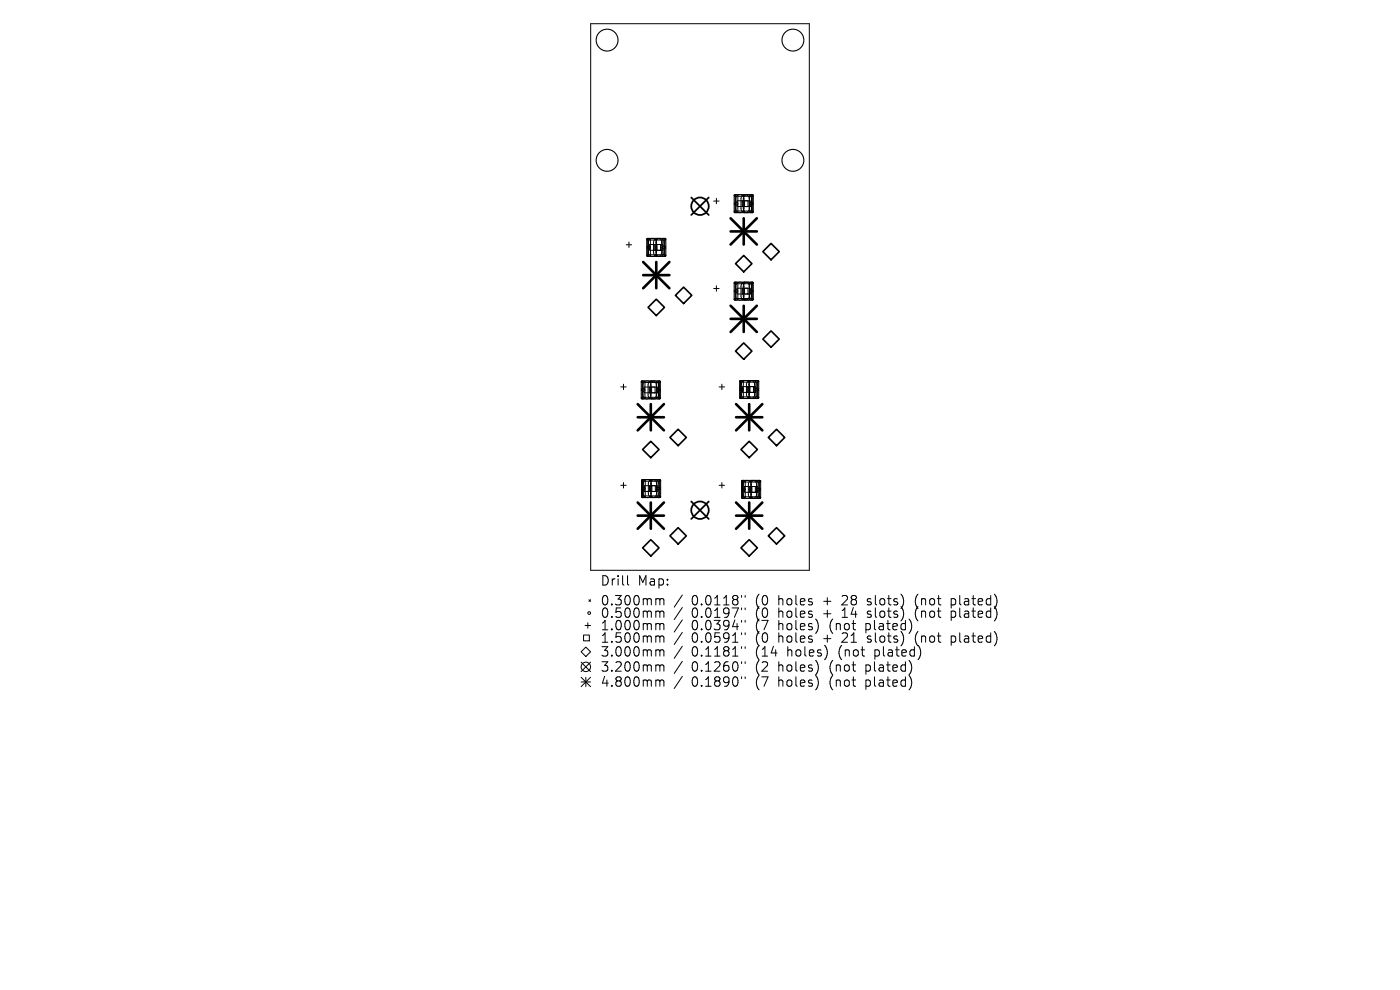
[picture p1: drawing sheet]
<svg xmlns="http://www.w3.org/2000/svg" width="297mm" height="210mm" viewBox="0 0 297 210" stroke-linecap="round" stroke-linejoin="round" font-family="sans-serif">
<defs><g id="words">
<g font-size="2.8">
<text x="127.3" y="124.5">Drill</text>
<text x="135.3" y="124.5">Map:</text>
<text x="127.3" y="128.7">0.300mm</text>
<text x="127.3" y="131.3">0.500mm</text>
<text x="146.7" y="128.7">0.0118&quot;</text>
<text x="146.7" y="131.3">0.0197&quot;</text>
<text x="160.5" y="128.7">(0</text>
<text x="160.5" y="131.3">(0</text>
<text x="165.4" y="128.7">holes</text>
<text x="165.4" y="131.3">holes</text>
<text x="175.1" y="128.7">+</text>
<text x="175.1" y="131.3">+</text>
<text x="179.3" y="128.7">28</text>
<text x="179.3" y="131.3">14</text>
<text x="184.9" y="128.7">slots)</text>
<text x="184.9" y="131.3">slots)</text>
<text x="195.2" y="128.7">(not</text>
<text x="195.2" y="131.3">(not</text>
<text x="203" y="128.7">plated)</text>
<text x="203" y="131.3">plated)</text>
<text x="127.3" y="134">1.000mm</text>
<text x="127.3" y="136.6">1.500mm</text>
<text x="146.7" y="134">0.0394&quot;</text>
<text x="146.7" y="136.6">0.0591&quot;</text>
<text x="160.5" y="134">(7</text>
<text x="160.5" y="136.6">(0</text>
<text x="165.4" y="134">holes)</text>
<text x="165.4" y="136.6">holes</text>
<text x="175.1" y="136.6">+</text>
<text x="176.5" y="134">(not</text>
<text x="179.3" y="136.6">21</text>
<text x="184.3" y="134">plated)</text>
<text x="184.9" y="136.6">slots)</text>
<text x="195.2" y="136.6">(not</text>
<text x="203" y="136.6">plated)</text>
<text x="127.3" y="139.6">3.000mm</text>
<text x="127.3" y="142.8">3.200mm</text>
<text x="146.7" y="139.6">0.1181&quot;</text>
<text x="146.7" y="142.8">0.1260&quot;</text>
<text x="160.5" y="139.6">(14</text>
<text x="160.5" y="142.8">(2</text>
<text x="165.4" y="142.8">holes)</text>
<text x="167.3" y="139.6">holes)</text>
<text x="176.5" y="142.8">(not</text>
<text x="178.4" y="139.6">(not</text>
<text x="184.3" y="142.8">plated)</text>
<text x="186.2" y="139.6">plated)</text>
<text x="127.3" y="146">4.800mm</text>
<text x="146.7" y="146">0.1890&quot;</text>
<text x="160.5" y="146">(7</text>
<text x="165.4" y="146">holes)</text>
<text x="176.5" y="146">(not</text>
<text x="184.3" y="146">plated)</text>
</g>
</g></defs>
<g fill="none" stroke="#000" stroke-width=".21">
<path d="M125.3 5h46.4v116h-46.4zM132.8 51.9h1.2M133.4 51.3v1.2M137.2 52.3l.3 .4M137.2 50.6h.2l.1 .1v3.5l-.1 .2-.2-.2zM137.2 50.6h3.9l.2 .1-.2 .2h-3.7l-.2-.1zM137.2 54.1l3.9-.1 .2 .2-.2 .2h-3.7l-.2-.1zM137.5 50.7l.3-.1 .2 .2v3.3l-.3 .3-.3-.3zM137.5 51.4a.87 .87 0 0 1 .9-.8 .87 .87 0 0 1 .9 .8v2.1a.87 .87 0 0 1-.9 .9 .87 .87 0 0 1-.9-.9M137.5 52.3l-.3 .4M137.8 51.9h1.2v1.2h-1.2zM138.9 51.9h1.2v1.2h-1.2z"/>
<path d="M138.9 50.8a.87 .87 0 0 1 .9-.2 .87 .87 0 0 1 .6 .8v2.1a.87 .87 0 0 1-.9 .9 .87 .87 0 0 1-.9-.9v-2.1zM139.1 50.6l.3 .3M139.1 54l.3 .4M139.4 51.9h1.2v1.2h-1.2zM139.4 50.8a.87 .87 0 0 1 .9-.2 .87 .87 0 0 1 .6 .8v2.1a.87 .87 0 0 1-.9 .9 .87 .87 0 0 1-.9-.9v-2.1zM139.4 50.6l-.3 .3M139.4 54l-.3 .4M140.6 50.7l.3-.1 .2 .2v3.3l-.3 .3-.3-.3zM140.9 52.3l.4 .4M141 50.6h.2l.1 .1v3.5l-.2 .2-.2-.2zM141.3 52.3l-.4 .4M151.4 42.7h1.2"/>
<path d="M152 42.1v1.1M155.7 43l.4 .4M155.8 41.3h.2l.1 .2v3.4l-.2 .2-.2-.2zM155.8 59.9h.2l.1 .1v3.5l-.2 .2-.2-.2zM155.8 41.3h3.8l.2 .2-.2 .1h-3.7l-.1-.1zM155.8 44.8h3.8l.2 .1-.2 .2h-3.7l-.1-.1zM155.8 59.9l3.8-.1 .2 .2-.2 .2h-3.7l-.1-.1zM156 41.4l.3-.1 .2 .3v3.3l-.2 .2-.3-.2zM156 59.9h.3l.2 .2v3.3l-.2 .3-.3-.3zM156.1 43l-.4 .4M156.1 42.2a.87 .87 0 0 1 .9-.9 .87 .87 0 0 1 .8 .9v2a.87 .87 0 0 1-.8 .9 .87 .87 0 0 1-.9-.9M156.4 42.6h1.2v1.2h-1.2z"/>
<path d="M157.5 42.6h1.2v1.2h-1.2zM157.5 41.5a.87 .87 0 0 1 .9-.1 .87 .87 0 0 1 .5 .8v2a.87 .87 0 0 1-.8 .9 .87 .87 0 0 1-.9-.9v-2.1zM157.6 41.3l.4 .3M157.6 44.8l.4 .3M157.6 59.8l.4 .4M157.9 42.6h1.3v1.2h-1.3zM157.9 41.5a.87 .87 0 0 1 1-.1 .87 .87 0 0 1 .5 .8v2a.87 .87 0 0 1-.8 .9 .87 .87 0 0 1-.9-.9v-2.1zM158 41.3l-.4 .3M158 44.8l-.4 .3M158 59.8l-.4 .4M159.1 41.4l.3-.1 .2 .3v3.3l-.3 .2-.3-.2zM159.1 59.9h.3l.2 .2v3.3l-.3 .3-.3-.3z"/>
<path d="M159.5 43l.3 .4M159.5 41.3h.2l.1 .2v3.4l-.2 .2-.1-.2zM159.5 59.9h.2l.1 .1v3.5l-.2 .2-.1-.2zM159.8 43l-.3 .4M151.4 61.2h1.2M152 60.6v1.2M155.7 61.6l.4 .3M155.8 63.4l3.8-.1 .2 .2-.2 .2h-3.7l-.1-.1zM156.1 61.6l-.4 .3M156.1 60.7a.87 .87 0 0 1 .9-.9 .87 .87 0 0 1 .8 .9v2.1a.87 .87 0 0 1-.8 .9 .87 .87 0 0 1-.9-.9M156.4 61.1h1.2v1.3h-1.2zM157.5 61.1h1.2v1.3h-1.2z"/>
<path d="M157.5 60.1a.87 .87 0 0 1 .9-.2 .87 .87 0 0 1 .5 .8v2.1a.87 .87 0 0 1-.8 .9 .87 .87 0 0 1-.9-.9v-2.2zM157.6 63.3l.4 .4M157.9 61.1h1.3v1.3h-1.3zM157.9 60.1a.87 .87 0 0 1 1-.2 .87 .87 0 0 1 .5 .8v2.1a.87 .87 0 0 1-.8 .9 .87 .87 0 0 1-.9-.9v-2.2zM158 63.3l-.4 .4M159.5 61.6l.3 .3M159.8 61.6l-.3 .3M131.7 82.1h1.1M132.3 81.5v1.2M136 82.5l.4 .4M136.1 80.9l.2-.1 .1 .2v3.5l-.2 .1-.2-.1zM136.1 80.9l3.8-.1 .2 .2-.2 .1h-3.7l-.1-.1z"/>
<path d="M136.1 84.3h3.8l.2 .2-.2 .1h-3.7l-.1-.1zM136.3 80.9l.3-.1 .2 .3v3.3l-.2 .2-.4-.2zM136.4 82.5l-.4 .4M136.4 81.7a.87 .87 0 0 1 .9-.9 .87 .87 0 0 1 .8 .9v2.1a.87 .87 0 0 1-.8 .8 .87 .87 0 0 1-.9-.8M136.6 82.1h1.3v1.2h-1.3zM137.7 82.1h1.3v1.2h-1.3zM137.7 81.1a.87 .87 0 0 1 1-.2 .87 .87 0 0 1 .5 .8v2.1a.87 .87 0 0 1-.8 .8 .87 .87 0 0 1-.9-.8v-2.2zM137.9 80.8l.3 .3M137.9 84.3l.3 .3M138.2 81.1a.87 .87 0 0 1 1-.2 .87 .87 0 0 1 .5 .8v2.1a.87 .87 0 0 1-.9 .8 .87 .87 0 0 1-.8-.8v-2.2zM138.2 82.1h1.3v1.2h-1.3zM138.2 80.8l-.3 .3"/>
<path d="M138.2 84.3l-.3 .3M139.4 80.9l.3-.1 .2 .3v3.3l-.3 .2-.3-.2zM139.7 82.5l.4 .4M139.8 80.9l.2-.1 .1 .2v3.5l-.2 .1-.2-.1zM140.1 82.5l-.4 .4M152.6 82.1h1.1M153.1 81.5v1.2M156.9 82.5l.4 .3M157 80.8l.1-.1 .2 .2v3.5l-.2 .1-.2-.1zM157 80.8l3.8-.1 .2 .2-.2 .2h-3.7l-.2-.1zM157 84.2h3.8l.2 .2-.2 .1h-3.7l-.2-.1zM157.2 80.8l.3-.1 .2 .3v3.3l-.3 .2-.3-.2z"/>
<path d="M157.3 81.6a.87 .87 0 0 1 .8-.9 .87 .87 0 0 1 .9 .9v2.1a.87 .87 0 0 1-.9 .8 .87 .87 0 0 1-.8-.8M157.3 82.5l-.4 .3M157.5 82h1.2v1.2h-1.2zM158.6 82h1.2v1.2h-1.2zM158.6 81a.87 .87 0 0 1 1-.2 .87 .87 0 0 1 .5 .8v2.1a.87 .87 0 0 1-.9 .8 .87 .87 0 0 1-.8-.8v-2.2zM158.8 80.7l.3 .4M158.8 84.2l.3 .3M159.1 82h1.2v1.2h-1.2zM159.1 80.7l-.3 .4M159.1 84.2l-.3 .3M160.3 80.8l.3-.1 .2 .3v3.3l-.3 .2-.3-.2zM160.6 81.6a.87 .87 0 0 0-.9-.9 .87 .87 0 0 0-.9 .9v2.1a.87 .87 0 0 0 .9 .8 .87 .87 0 0 0 .9-.8"/>
<path d="M160.6 82.5l.4 .3M160.7 80.8l.2-.1 .1 .2v3.5l-.2 .1-.2-.1zM161 82.5l-.4 .3M131.7 102.9h1.1M132.3 102.4v1.1M136.1 103.5l.3 .3M136.1 101.8l.2-.1 .1 .2v3.5l-.1 .2-.2-.2zM136.1 101.8l3.9-.1 .2 .2-.2 .2h-3.7l-.2-.1zM136.1 105.3l3.9-.1 .2 .2-.2 .2h-3.7l-.2-.2zM136.4 101.8l.3-.1 .2 .3v3.3l-.3 .3-.3-.3zM136.4 103.5l-.3 .3M136.4 102.6a.87 .87 0 0 1 .9-.9 .87 .87 0 0 1 .9 .9v2.1a.87 .87 0 0 1-.9 .9 .87 .87 0 0 1-.9-.9"/>
<path d="M136.7 103h1.2v1.3h-1.2zM137.8 102a.87 .87 0 0 1 .9-.2 .87 .87 0 0 1 .6 .8v2.1a.87 .87 0 0 1-.9 .9 .87 .87 0 0 1-.9-.9v-2.2zM137.8 103h1.2v1.3h-1.2zM137.9 101.7l.4 .4M137.9 105.2l.4 .4M138.3 102a.87 .87 0 0 1 .9-.2 .87 .87 0 0 1 .6 .8v2.1a.87 .87 0 0 1-.9 .9 .87 .87 0 0 1-.9-.9v-2.2zM138.3 103h1.2v1.3h-1.2zM138.3 101.7l-.4 .4M138.3 105.2l-.4 .4M139.5 101.8l.3-.1 .1 .3v3.3l-.2 .3-.3-.3zM139.8 103.5l.4 .3M139.9 101.8l.1-.1 .2 .2v3.5l-.2 .2-.2-.2z"/>
<path d="M140.2 103.5l-.4 .3M152.6 102.9h1.1M153.1 102.4v1.1M157.3 103.6l.4 .4M157.4 102l.1-.1 .2 .2v3.5l-.2 .1-.2-.1zM157.4 102l3.8-.1 .2 .2-.2 .1h-3.7l-.2-.1zM157.4 105.4h3.8l.2 .2-.2 .1h-3.7l-.2-.1zM157.6 102l.3-.1 .2 .3v3.3l-.3 .2-.3-.2zM157.7 104.9a.87 .87 0 0 0 .8 .8 .87 .87 0 0 0 .9-.8M157.7 102.8a.87 .87 0 0 1 .8-.9 .87 .87 0 0 1 .9 .9M157.7 103.6l-.4 .4M157.9 103.2h1.2v1.2h-1.2z"/>
<path d="M159 102.2a.87 .87 0 0 1 1-.2 .87 .87 0 0 1 .5 .8v2.1a.87 .87 0 0 1-.9 .8 .87 .87 0 0 1-.8-.8v-2.2zM159 103.2h1.2v1.2h-1.2zM159.2 101.9l.3 .4M159.2 105.4l.3 .3M159.4 102.8v2.1M159.5 103.2h1.2v1.2h-1.2zM159.5 101.9l-.3 .4M159.5 105.4l-.3 .3M160.7 102l.3-.1 .2 .3v3.3l-.3 .2-.3-.2zM161 102.8a.87 .87 0 0 0-.9-.9 .87 .87 0 0 0-.8 .9v2.1a.87 .87 0 0 0 .8 .8 .87 .87 0 0 0 .9-.8M161 103.6l.4 .4M161.1 102l.2-.1 .1 .2v3.5l-.2 .1-.2-.1z"/>
<path d="M161.4 103.6l-.4 .4M123.3 138.3l1-1 1 1-1 1zM123.8 134.7h1.2v1.2h-1.2zM124.1 132.7h1.2M124.7 132.1v1.2M124.9 127.2l.4 .4M125.3 127.2l-.4 .4M133.1 122.1v1.7l.3 .3M139.4 127h.3l.3 .3M139.4 129.6h.3l.3 .3M139.4 132.3h.3l.3 .3M139.4 134.9l.5 .1 .1 .2"/>
<path d="M139.4 137.8h.3l.3 .3M140 127.3v1M140 129.9v1.1M140 132.6v1M140 135.2v1M140 138.1v1.1M140 127.3l.3-.3 .4 .1 .1 1.2M140 129.9l.3-.3 .4 .1 .1 1.3M140 132.6l.3-.3 .4 .1 .1 1.2M140 135.2l.3-.3 .4 .1 .1 1.2M140 138.1l.3-.3 .4 .1 .1 1.3M144.7 126.2l-1.7 2.6"/>
<path d="M144.7 128.9l-1.7 2.5M144.7 131.5l-1.7 2.6M144.7 134.1l-1.7 2.6M144.7 137.1l-1.7 2.6M157.3 126.3v.4M157.3 129v.3M157.3 131.6v.4M157.3 134.2v.4M157.3 137.2v.4M158.1 126.3v.4M158.1 129v.3M158.1 131.6v.4"/>
<path d="M158.1 134.2v.4M158.1 137.2v.4M184 128.2l.2 .1M184 130.9l.2 .1M184 136.1l.2 .1M184.1 127.1v.5M184.1 129.7v.5M194.5 126.4l-.3 1 .3 1.3M194.5 129.1l-.3 .9 .3 1.3M194.5 134.3l-.3 1 .3 1.3M201.8 127v2M201.8 129.6v2"/>
<path d="M201.8 134.9v2M201.8 128.2l.6 .1M201.8 130.9l.6 .1M201.8 136.1l.6 .1M202.4 127l-.6 .1M202.4 129.6l-.6 .1M202.4 134.9l-.6 .1M123.3 140.5l2 2M123.3 143.7l2 2M123.3 144.7h2M124.3 143.7v2M125.3 140.5l-2 2"/>
<path d="M125.3 143.7l-2 2M139.4 141h.3l.3 .3M139.4 144.2h.3l.3 .3M140 141.3v1.1M140 144.5v1.1M140 141.3l.3-.3 .4 .1 .1 1.3M140 144.5l.3-.3 .4 .1 .1 1.3M144.7 140.3l-1.7 2.6M144.7 143.5l-1.7 2.6M157.3 140.4v.4M157.3 143.6v.4M158.1 140.4v.4"/>
<path d="M158.1 143.6v.4"/>
<circle cx="137.7" cy="52.5" r=".29"/>
<circle cx="140.8" cy="52.5" r=".29"/>
<circle cx="156.2" cy="43.2" r=".29"/>
<circle cx="159.3" cy="43.2" r=".29"/>
<circle cx="156.2" cy="61.8" r=".29"/>
<circle cx="159.3" cy="61.8" r=".29"/>
<circle cx="136.5" cy="82.7" r=".29"/>
<circle cx="139.6" cy="82.7" r=".29"/>
<circle cx="157.4" cy="82.6" r=".29"/>
<circle cx="160.5" cy="82.6" r=".29"/>
<circle cx="136.6" cy="103.6" r=".29"/>
<circle cx="139.7" cy="103.6" r=".29"/>
<circle cx="157.8" cy="103.8" r=".29"/>
<circle cx="160.9" cy="103.8" r=".29"/>
<circle cx="125" cy="130" r=".29"/>
<circle cx="124.3" cy="141.5" r="1"/>
</g>
<g fill="none" stroke="#000" stroke-width=".23">
<circle cx="128.8" cy="8.5" r="2.32"/>
<circle cx="168.2" cy="8.5" r="2.32"/>
<circle cx="128.8" cy="34" r="2.32"/>
<circle cx="168.2" cy="34" r="2.32"/>
</g>
<g fill="none" stroke="#000" stroke-width=".35">
<path d="M157.8 54.2l1.7 1.7-1.7 1.8-1.8-1.8zM161.8 53.4l1.8-1.8 1.7 1.8-1.7 1.7zM137.5 65.2l1.7-1.7 1.8 1.7-1.8 1.7zM143.3 62.7l1.7-1.8 1.8 1.8-1.8 1.7zM157.8 72.7l1.7 1.8-1.7 1.7-1.8-1.7zM161.8 71.9l1.8-1.7 1.7 1.7-1.7 1.8zM138.1 93.6l1.7 1.8-1.7 1.7-1.8-1.7zM143.9 91.1l1.7 1.7-1.7 1.7-1.8-1.7zM158.9 93.6l1.8 1.8-1.8 1.7-1.7-1.7zM164.7 91.1l1.8 1.7-1.8 1.7-1.7-1.7zM138.1 114.5l1.7 1.7-1.7 1.8-1.8-1.8zM143.9 111.9l1.7 1.8-1.7 1.7-1.8-1.7z"/>
<path d="M157.2 116.2l1.7-1.7 1.8 1.7-1.8 1.8zM164.7 111.9l1.8 1.8-1.8 1.7-1.7-1.7z"/>
</g>
<g fill="none" stroke="#000" stroke-width=".37">
<path d="M146.6 41.9l3.8 3.7M150.4 41.9l-3.8 3.7M146.6 106.4l3.8 3.7M150.4 106.4l-3.8 3.7"/>
<circle cx="148.5" cy="43.7" r="1.86"/>
<circle cx="148.5" cy="108.2" r="1.86"/>
</g>
<g fill="none" stroke="#000" stroke-width=".56">
<path d="M136.4 55.6l5.6 5.5M136.4 58.4h5.6M139.2 55.6v5.5M142 55.6l-5.6 5.5M155 46.3l5.6 5.6M155 49.1h5.6M157.8 46.3v5.6M160.6 46.3l-5.6 5.6M155 64.9l5.6 5.5M155 67.6h5.6M157.8 64.9v5.5M160.6 64.9l-5.6 5.5"/>
<path d="M135.3 85.7l5.5 5.6M135.3 88.5h5.5M138.1 85.7v5.6M140.8 85.7l-5.5 5.6M156.2 88.5h5.5M156.2 85.7l5.5 5.6M158.9 85.7v5.6M161.7 85.7l-5.5 5.6M135.3 106.6l5.5 5.6M135.3 109.4h5.5M138.1 106.6v5.6M140.8 106.6l-5.5 5.6"/>
<path d="M156.2 106.6l5.5 5.6M156.2 109.4h5.5M158.9 106.6v5.6M161.7 106.6l-5.5 5.6"/>
</g>
<use href="#words"/>
</svg>
